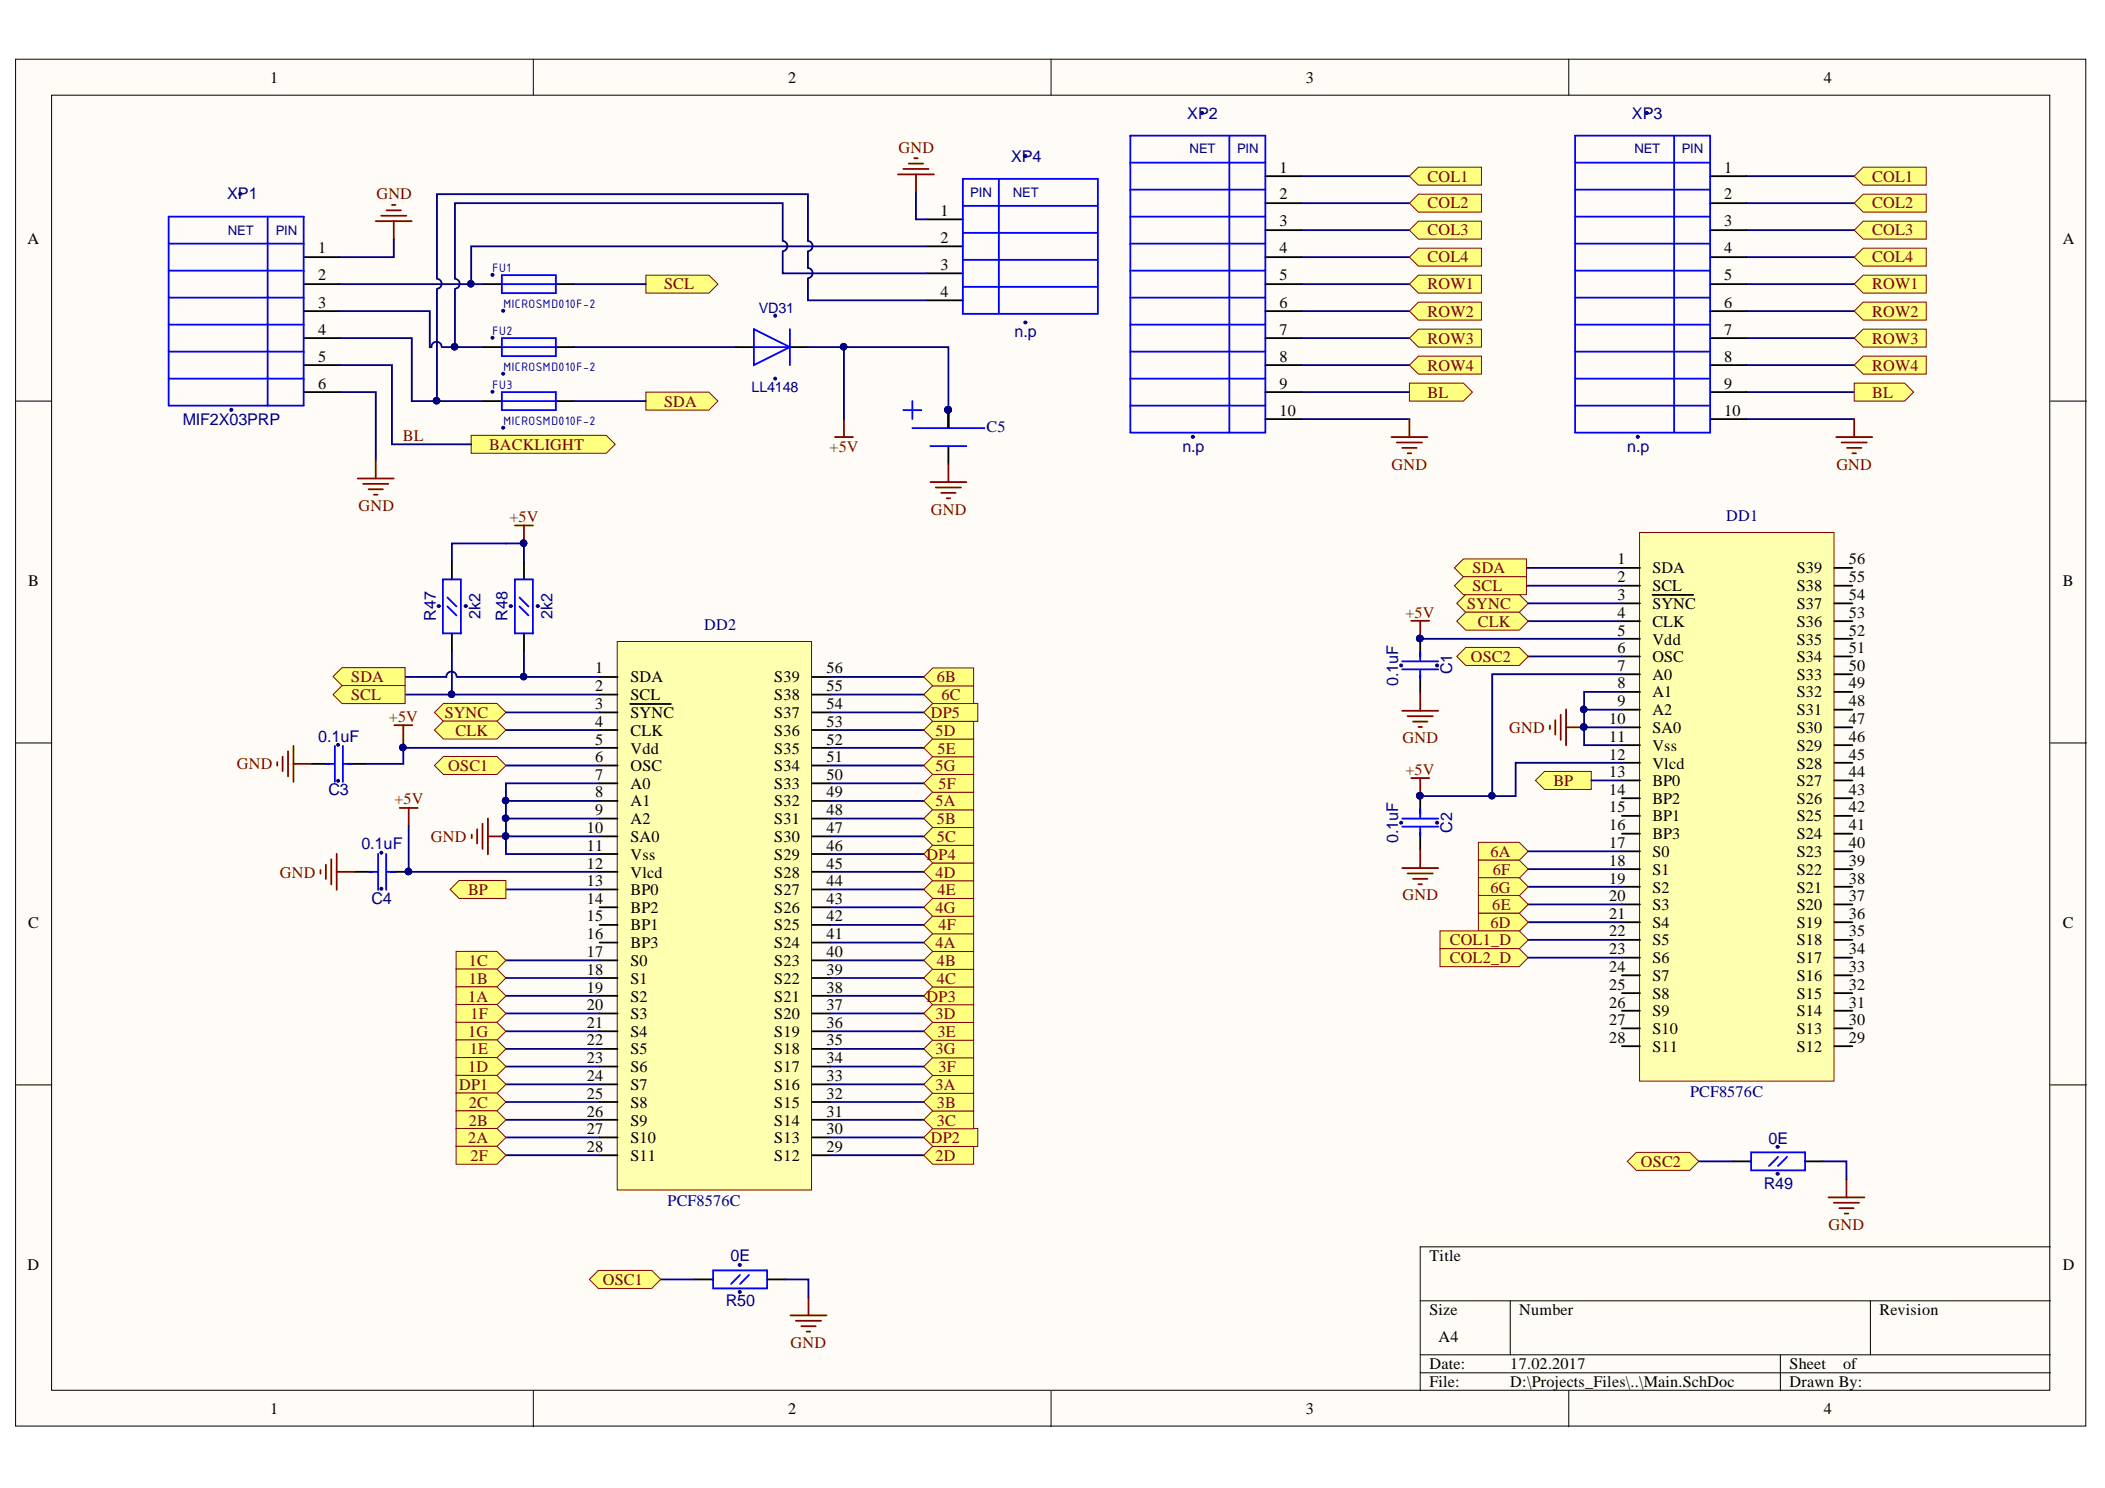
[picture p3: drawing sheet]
<svg xmlns="http://www.w3.org/2000/svg" width="297mm" height="210mm" viewBox="0 0 297 210" stroke-linecap="round" stroke-linejoin="round" font-family="sans-serif">
<defs><g id="words">
<g font-size="2.3">
<text x="38.1" y="11.7">1</text>
<text x="111.2" y="11.7">2</text>
<text x="184.3" y="11.7">3</text>
<text x="257.4" y="11.7">4</text>
<text x="180.6" y="28.1">2</text>
<text x="180.6" y="24.3">1</text>
<text x="243.3" y="28.1">2</text>
<text x="243.3" y="24.3">1</text>
<text x="3.9" y="34.5">A</text>
<text x="44.9" y="35.7">1</text>
<text x="132.7" y="34.2">2</text>
<text x="132.7" y="30.4">1</text>
<text x="180.6" y="35.7">4</text>
<text x="180.6" y="31.9">3</text>
<text x="243.3" y="35.7">4</text>
<text x="243.3" y="31.9">3</text>
<text x="291.1" y="34.5">A</text>
<text x="44.9" y="39.5">2</text>
<text x="132.7" y="41.8">4</text>
<text x="132.7" y="38">3</text>
<text x="180.6" y="39.5">5</text>
<text x="243.3" y="39.5">5</text>
<text x="44.9" y="47.2">4</text>
<text x="44.9" y="43.4">3</text>
<text x="180.6" y="43.4">6</text>
<text x="180.6" y="47.2">7</text>
<text x="243.3" y="43.4">6</text>
<text x="243.3" y="47.2">7</text>
<text x="44.9" y="51">5</text>
<text x="180.6" y="51">8</text>
<text x="243.3" y="51">8</text>
<text x="44.9" y="54.8">6</text>
<text x="180.6" y="58.6">10</text>
<text x="180.6" y="54.8">9</text>
<text x="243.3" y="58.6">10</text>
<text x="243.3" y="54.8">9</text>
<text x="4" y="82.7">B</text>
<text x="228.3" y="79.6">1</text>
<text x="228.3" y="82.1">2</text>
<text x="233.2" y="80.9">SDA</text>
<text x="233.2" y="83.4">SCL</text>
<text x="253.5" y="83.4">S38</text>
<text x="253.5" y="80.9">S39</text>
<text x="260.9" y="82.1">55</text>
<text x="260.9" y="79.6">56</text>
<text x="291.1" y="82.7">B</text>
<text x="228.3" y="84.6">3</text>
<text x="228.3" y="87.1">4</text>
<text x="228.3" y="89.7">5</text>
<text x="233.2" y="85.9">SYNC</text>
<text x="233.2" y="88.4">CLK</text>
<text x="253.5" y="88.4">S36</text>
<text x="253.5" y="85.9">S37</text>
<text x="260.9" y="89.7">52</text>
<text x="260.9" y="87.1">53</text>
<text x="260.9" y="84.6">54</text>
<text x="84" y="95">1</text>
<text x="116.6" y="95">56</text>
<text x="228.3" y="92.1">6</text>
<text x="228.3" y="94.6">7</text>
<text x="233.2" y="90.9">Vdd</text>
<text x="233.2" y="93.4">OSC</text>
<text x="233.2" y="95.9">A0</text>
<text x="253.5" y="95.9">S33</text>
<text x="253.5" y="93.4">S34</text>
<text x="253.5" y="90.9">S35</text>
<text x="260.9" y="94.6">50</text>
<text x="260.9" y="92.1">51</text>
<text x="84" y="97.5">2</text>
<text x="84" y="100">3</text>
<text x="89" y="96.2">SDA</text>
<text x="89" y="98.8">SCL</text>
<text x="89" y="101.2">SYNC</text>
<text x="109.3" y="101.2">S37</text>
<text x="109.3" y="98.8">S38</text>
<text x="109.3" y="96.2">S39</text>
<text x="116.6" y="100">54</text>
<text x="116.6" y="97.5">55</text>
<text x="228.3" y="97.1">8</text>
<text x="228.3" y="99.6">9</text>
<text x="233.2" y="98.4">A1</text>
<text x="233.2" y="100.9">A2</text>
<text x="253.5" y="100.9">S31</text>
<text x="253.5" y="98.4">S32</text>
<text x="260.9" y="99.6">48</text>
<text x="260.9" y="97.1">49</text>
<text x="84" y="102.5">4</text>
<text x="84" y="105">5</text>
<text x="84" y="107.5">6</text>
<text x="89" y="103.8">CLK</text>
<text x="89" y="106.3">Vdd</text>
<text x="109.3" y="106.3">S35</text>
<text x="109.3" y="103.8">S36</text>
<text x="116.6" y="107.5">51</text>
<text x="116.6" y="105">52</text>
<text x="116.6" y="102.5">53</text>
<text x="227.1" y="102.1">10</text>
<text x="227.1" y="104.6">11</text>
<text x="227.1" y="107.1">12</text>
<text x="233.2" y="103.3">SA0</text>
<text x="233.2" y="105.9">Vss</text>
<text x="253.5" y="105.9">S29</text>
<text x="253.5" y="103.3">S30</text>
<text x="260.9" y="107.1">45</text>
<text x="260.9" y="104.6">46</text>
<text x="260.9" y="102.1">47</text>
<text x="84" y="110">7</text>
<text x="84" y="112.5">8</text>
<text x="89" y="108.7">OSC</text>
<text x="89" y="111.3">A0</text>
<text x="89" y="113.7">A1</text>
<text x="109.3" y="113.7">S32</text>
<text x="109.3" y="111.3">S33</text>
<text x="109.3" y="108.7">S34</text>
<text x="116.6" y="112.5">49</text>
<text x="116.6" y="110">50</text>
<text x="227.1" y="109.6">13</text>
<text x="227.1" y="112.1">14</text>
<text x="233.2" y="108.4">Vlcd</text>
<text x="233.2" y="110.9">BP0</text>
<text x="233.2" y="113.4">BP2</text>
<text x="253.5" y="113.4">S26</text>
<text x="253.5" y="110.9">S27</text>
<text x="253.5" y="108.4">S28</text>
<text x="260.9" y="112.1">43</text>
<text x="260.9" y="109.6">44</text>
<text x="82.8" y="117.5">10</text>
<text x="82.8" y="120">11</text>
<text x="84" y="115">9</text>
<text x="89" y="116.3">A2</text>
<text x="89" y="118.7">SA0</text>
<text x="109.3" y="118.7">S30</text>
<text x="109.3" y="116.3">S31</text>
<text x="116.6" y="120">46</text>
<text x="116.6" y="117.5">47</text>
<text x="116.6" y="115">48</text>
<text x="227.1" y="114.6">15</text>
<text x="227.1" y="117.1">16</text>
<text x="227.1" y="119.6">17</text>
<text x="233.2" y="115.8">BP1</text>
<text x="233.2" y="118.4">BP3</text>
<text x="253.5" y="118.4">S24</text>
<text x="253.5" y="115.8">S25</text>
<text x="260.9" y="119.6">40</text>
<text x="260.9" y="117.1">41</text>
<text x="260.9" y="114.6">42</text>
<text x="82.8" y="122.5">12</text>
<text x="82.8" y="125">13</text>
<text x="89" y="121.3">Vss</text>
<text x="89" y="123.8">Vlcd</text>
<text x="109.3" y="123.8">S28</text>
<text x="109.3" y="121.3">S29</text>
<text x="116.6" y="125">44</text>
<text x="116.6" y="122.5">45</text>
<text x="227.1" y="122.1">18</text>
<text x="227.1" y="124.6">19</text>
<text x="233.2" y="120.8">S0</text>
<text x="233.2" y="123.4">S1</text>
<text x="233.2" y="125.9">S2</text>
<text x="253.5" y="125.9">S21</text>
<text x="253.5" y="123.4">S22</text>
<text x="253.5" y="120.8">S23</text>
<text x="260.9" y="124.6">38</text>
<text x="260.9" y="122.1">39</text>
<text x="4" y="131">C</text>
<text x="82.8" y="127.5">14</text>
<text x="82.8" y="130">15</text>
<text x="89" y="126.2">BP0</text>
<text x="89" y="128.8">BP2</text>
<text x="89" y="131.2">BP1</text>
<text x="109.3" y="131.2">S25</text>
<text x="109.3" y="128.8">S26</text>
<text x="109.3" y="126.2">S27</text>
<text x="116.6" y="130">42</text>
<text x="116.6" y="127.5">43</text>
<text x="227.1" y="127.1">20</text>
<text x="227.1" y="129.6">21</text>
<text x="233.2" y="128.4">S3</text>
<text x="233.2" y="130.9">S4</text>
<text x="253.5" y="130.9">S19</text>
<text x="253.5" y="128.4">S20</text>
<text x="260.9" y="129.6">36</text>
<text x="260.9" y="127.1">37</text>
<text x="291.1" y="131">C</text>
<text x="82.8" y="132.5">16</text>
<text x="82.8" y="134.9">17</text>
<text x="82.8" y="137.5">18</text>
<text x="89" y="133.8">BP3</text>
<text x="89" y="136.2">S0</text>
<text x="109.3" y="136.2">S23</text>
<text x="109.3" y="133.8">S24</text>
<text x="116.6" y="137.5">39</text>
<text x="116.6" y="134.9">40</text>
<text x="116.6" y="132.5">41</text>
<text x="227.1" y="132.1">22</text>
<text x="227.1" y="134.6">23</text>
<text x="227.1" y="137.1">24</text>
<text x="233.2" y="133.3">S5</text>
<text x="233.2" y="135.9">S6</text>
<text x="253.5" y="135.9">S17</text>
<text x="253.5" y="133.3">S18</text>
<text x="260.9" y="137.1">33</text>
<text x="260.9" y="134.6">34</text>
<text x="260.9" y="132.1">35</text>
<text x="82.8" y="140">19</text>
<text x="82.8" y="142.5">20</text>
<text x="89" y="138.7">S1</text>
<text x="89" y="141.3">S2</text>
<text x="89" y="143.7">S3</text>
<text x="109.3" y="143.7">S20</text>
<text x="109.3" y="141.3">S21</text>
<text x="109.3" y="138.7">S22</text>
<text x="116.6" y="142.5">37</text>
<text x="116.6" y="140">38</text>
<text x="227.1" y="139.6">25</text>
<text x="227.1" y="142.1">26</text>
<text x="233.2" y="138.3">S7</text>
<text x="233.2" y="140.9">S8</text>
<text x="233.2" y="143.4">S9</text>
<text x="253.5" y="143.4">S14</text>
<text x="253.5" y="140.9">S15</text>
<text x="253.5" y="138.3">S16</text>
<text x="260.9" y="142.1">31</text>
<text x="260.9" y="139.6">32</text>
<text x="82.8" y="145">21</text>
<text x="82.8" y="147.4">22</text>
<text x="82.8" y="150">23</text>
<text x="89" y="146.3">S4</text>
<text x="89" y="148.7">S5</text>
<text x="109.3" y="148.7">S18</text>
<text x="109.3" y="146.3">S19</text>
<text x="116.6" y="150">34</text>
<text x="116.6" y="147.4">35</text>
<text x="116.6" y="145">36</text>
<text x="227.1" y="144.6">27</text>
<text x="227.1" y="147.1">28</text>
<text x="233.2" y="145.8">S10</text>
<text x="233.2" y="148.4">S11</text>
<text x="253.5" y="148.4">S12</text>
<text x="253.5" y="145.8">S13</text>
<text x="260.9" y="147.1">29</text>
<text x="260.9" y="144.6">30</text>
<text x="82.8" y="152.4">24</text>
<text x="82.8" y="155">25</text>
<text x="89" y="151.2">S6</text>
<text x="89" y="153.7">S7</text>
<text x="109.3" y="153.7">S16</text>
<text x="109.3" y="151.2">S17</text>
<text x="116.6" y="155">32</text>
<text x="116.6" y="152.4">33</text>
<text x="82.8" y="157.5">26</text>
<text x="82.8" y="160">27</text>
<text x="89" y="156.2">S8</text>
<text x="89" y="158.8">S9</text>
<text x="89" y="161.2">S10</text>
<text x="109.3" y="161.2">S13</text>
<text x="109.3" y="158.8">S14</text>
<text x="109.3" y="156.2">S15</text>
<text x="116.6" y="160">30</text>
<text x="116.6" y="157.5">31</text>
<text x="82.8" y="162.5">28</text>
<text x="89" y="163.8">S11</text>
<text x="109.3" y="163.8">S12</text>
<text x="116.6" y="162.5">29</text>
<text x="3.9" y="179.2">D</text>
<text x="201.7" y="177.9">Title</text>
<text x="291.1" y="179.2">D</text>
<text x="201.7" y="185.6">Size</text>
<text x="214.4" y="185.6">Number</text>
<text x="265.2" y="185.6">Revision</text>
<text x="203" y="189.4">A4</text>
<text x="201.7" y="193.2">Date:</text>
<text x="201.7" y="195.7">File:</text>
<text x="213.1" y="193.2">17.02.2017</text>
<text x="213.1" y="195.7">D:\Projects_Files\..\Main.SchDoc</text>
<text x="252.5" y="193.2">Sheet</text>
<text x="252.5" y="195.7">Drawn By:</text>
<text x="260.1" y="193.2">of</text>
<text x="38.1" y="199.5">1</text>
<text x="111.2" y="199.5">2</text>
<text x="184.3" y="199.5">3</text>
<text x="257.4" y="199.5">4</text>
</g>
<g font-size="2.3" fill="#000080">
<text x="167.5" y="16.7">XP2</text>
<text x="230.3" y="16.7">XP3</text>
<text x="142.7" y="22.8">XP4</text>
<text x="32.1" y="28.1">XP1</text>
<text x="143.2" y="47.6">n.p</text>
<text x="25.8" y="59.9">MIF2X03PRP</text>
<text x="139.2" y="60.9">C5</text>
<text x="166.9" y="63.7">n.p</text>
<text x="229.6" y="63.7">n.p</text>
<text x="243.6" y="73.4">DD1</text>
<text x="61.5" y="87.5" transform="rotate(-90 61.5 87.5)">R47</text>
<text x="67.8" y="87.3" transform="rotate(-90 67.8 87.3)">2k2</text>
<text x="71.6" y="87.5" transform="rotate(-90 71.6 87.5)">R48</text>
<text x="78" y="87.3" transform="rotate(-90 78 87.3)">2k2</text>
<text x="99.4" y="88.8">DD2</text>
<text x="204.9" y="95.1" transform="rotate(-90 204.9 95.1)">C1</text>
<text x="197.3" y="96.8" transform="rotate(-90 197.3 96.8)">0.1uF</text>
<text x="44.9" y="104.6">0.1uF</text>
<text x="46.3" y="112.2">C3</text>
<text x="51" y="119.8">0.1uF</text>
<text x="197.3" y="119" transform="rotate(-90 197.3 119)">0.1uF</text>
<text x="204.9" y="117.5" transform="rotate(-90 204.9 117.5)">C2</text>
<text x="52.4" y="127.5">C4</text>
<text x="238.5" y="154.7">PCF8576C</text>
<text x="249.6" y="161.4">0E</text>
<text x="248.9" y="167.7">R49</text>
<text x="94.2" y="170.1">PCF8576C</text>
<text x="103.1" y="177.9">0E</text>
<text x="102.4" y="184.3">R50</text>
</g>
<g font-size="2.3" fill="#800000">
<text x="126.8" y="21.6">GND</text>
<text x="53.1" y="28.1">GND</text>
<text x="201.4" y="25.6">COL1</text>
<text x="201.4" y="29.4">COL2</text>
<text x="264.2" y="25.6">COL1</text>
<text x="264.2" y="29.4">COL2</text>
<text x="201.4" y="33.2">COL3</text>
<text x="264.2" y="33.2">COL3</text>
<text x="93.7" y="40.8">SCL</text>
<text x="201.4" y="37">COL4</text>
<text x="201.4" y="40.8">ROW1</text>
<text x="264.2" y="37">COL4</text>
<text x="264.2" y="40.8">ROW1</text>
<text x="201.4" y="44.7">ROW2</text>
<text x="264.2" y="44.7">ROW2</text>
<text x="201.4" y="48.5">ROW3</text>
<text x="201.4" y="52.3">ROW4</text>
<text x="264.2" y="48.5">ROW3</text>
<text x="264.2" y="52.3">ROW4</text>
<text x="93.7" y="57.4">SDA</text>
<text x="201.4" y="56.1">BL</text>
<text x="264.2" y="56.1">BL</text>
<text x="56.8" y="62.2">BL</text>
<text x="69" y="63.5">BACKLIGHT</text>
<text x="117" y="63.7">+5V</text>
<text x="196.4" y="66.2">GND</text>
<text x="259.1" y="66.2">GND</text>
<text x="50.6" y="72.1">GND</text>
<text x="71.9" y="73.6">+5V</text>
<text x="131.3" y="72.6">GND</text>
<text x="207.8" y="80.9">SDA</text>
<text x="207.8" y="83.4">SCL</text>
<text x="198.3" y="87.1">+5V</text>
<text x="207" y="85.9">SYNC</text>
<text x="208.6" y="88.4">CLK</text>
<text x="207.5" y="93.4">OSC2</text>
<text x="49.6" y="96.2">SDA</text>
<text x="49.6" y="98.8">SCL</text>
<text x="54.9" y="101.8">+5V</text>
<text x="62.8" y="101.2">SYNC</text>
<text x="131.3" y="101.2">DP5</text>
<text x="132.2" y="96.2">6B</text>
<text x="132.9" y="98.8">6C</text>
<text x="64.3" y="103.8">CLK</text>
<text x="132" y="103.8">5D</text>
<text x="132.3" y="106.3">5E</text>
<text x="197.9" y="104.9">GND</text>
<text x="213" y="103.3">GND</text>
<text x="33.4" y="108.5">GND</text>
<text x="55.6" y="113.5">+5V</text>
<text x="63.3" y="108.7">OSC1</text>
<text x="132" y="113.7">5A</text>
<text x="132" y="108.7">5G</text>
<text x="132.4" y="111.3">5F</text>
<text x="198.3" y="109.3">+5V</text>
<text x="219.2" y="110.9">BP</text>
<text x="60.8" y="118.7">GND</text>
<text x="132.2" y="118.7">5C</text>
<text x="132.2" y="116.3">5B</text>
<text x="39.5" y="123.8">GND</text>
<text x="130.7" y="121.3">DP4</text>
<text x="132" y="123.8">4D</text>
<text x="210.3" y="120.8">6A</text>
<text x="210.3" y="125.9">6G</text>
<text x="210.7" y="123.4">6F</text>
<text x="66.1" y="126.2">BP</text>
<text x="132" y="128.8">4G</text>
<text x="132.3" y="126.2">4E</text>
<text x="132.4" y="131.2">4F</text>
<text x="197.9" y="127">GND</text>
<text x="210.3" y="130.9">6D</text>
<text x="210.6" y="128.4">6E</text>
<text x="66.1" y="136.2">1C</text>
<text x="132" y="133.8">4A</text>
<text x="132.2" y="136.2">4B</text>
<text x="204.6" y="133.3">COL1_D</text>
<text x="204.6" y="135.9">COL2_D</text>
<text x="66.1" y="141.3">1A</text>
<text x="66.1" y="138.7">1B</text>
<text x="66.4" y="143.7">1F</text>
<text x="130.7" y="141.3">DP3</text>
<text x="132" y="143.7">3D</text>
<text x="132.2" y="138.7">4C</text>
<text x="66.1" y="146.3">1G</text>
<text x="66.3" y="148.7">1E</text>
<text x="132" y="148.7">3G</text>
<text x="132.3" y="146.3">3E</text>
<text x="64.8" y="153.7">DP1</text>
<text x="66.1" y="151.2">1D</text>
<text x="132" y="153.7">3A</text>
<text x="132.4" y="151.2">3F</text>
<text x="66.1" y="161.2">2A</text>
<text x="66.1" y="156.2">2C</text>
<text x="66.1" y="158.8">2B</text>
<text x="131.3" y="161.2">DP2</text>
<text x="132.2" y="158.8">3C</text>
<text x="132.2" y="156.2">3B</text>
<text x="66.4" y="163.8">2F</text>
<text x="132" y="163.8">2D</text>
<text x="231.6" y="164.6">OSC2</text>
<text x="258" y="173.5">GND</text>
<text x="85.1" y="181.2">OSC1</text>
<text x="111.6" y="190.1">GND</text>
</g>
<g font-size="2" fill="#000080">
<text x="107.1" y="44.1">VD31</text>
<text x="106.1" y="55.3">LL4148</text>
</g>
<g font-size="1.9" fill="#000080">
<text x="167.9" y="21.6">NET</text>
<text x="174.6" y="21.6">PIN</text>
<text x="230.6" y="21.6">NET</text>
<text x="237.3" y="21.6">PIN</text>
<text x="136.9" y="27.8">PIN</text>
<text x="142.9" y="27.8">NET</text>
<text x="32.1" y="33.1">NET</text>
<text x="38.9" y="33.1">PIN</text>
<text x="69.5" y="38.4">FU1</text>
<text x="69.5" y="47.2">FU2</text>
<text x="71" y="43.4">MICROSMD010F-2</text>
<text x="71" y="52.3">MICROSMD010F-2</text>
<text x="69.5" y="54.8">FU3</text>
<text x="71" y="59.9">MICROSMD010F-2</text>
</g>
</g></defs>
<g fill="#fffcf8" stroke="#000" stroke-width=".14">
<path d="M2.2 8.4h292.1v192.8h-292.1z"/>
<path d="M7.3 13.4h281.9v182.7h-281.9z"/>
</g>
<g fill="none" stroke="#000" stroke-width=".14">
<path d="M75.3 8.4v5M148.3 8.4v5M221.4 8.4v5M2.2 56.6h5.1M289.3 56.6h5.1M2.2 104.8h5.1M289.3 104.8h5.1M2.2 153h5.1M289.3 153h5.1M289.3 175.9h-88.9v20.3M75.3 196.2v5.1M148.3 196.2v5.1"/>
<path d="M200.4 183.5h88.9M200.4 191.1h88.9M200.4 193.7h88.9M213.1 183.5v7.6M221.4 196.2v5.1M251.2 191.1v5.1M263.9 183.5v7.6"/>
</g>
<path d="M53 31.2h5.1M53.8 30.4h3.5M54.5 29.7h2.1M55.3 28.9h.5M55.6 31.2v2.5" fill="none" stroke="#800000" stroke-width=".25"/>
<path d="M55.6 33.7v2.6h-7.7M47.9 40.1h20.4M47.9 47.7h10.2v8.9h10.2" fill="none" stroke="#000080" stroke-width=".25"/>
<path d="M68.3 40.1h2.5M68.3 56.6h2.5M78.4 40.1h2.6M78.4 56.6h2.6" fill="none" stroke="#000" stroke-width=".25"/>
<path d="M70.8 38.8h7.6v2.6h-7.6zM70.8 55.3h7.6v2.5h-7.6zM70.8 40.1h7.6M70.8 56.6h7.6" fill="none" stroke="#00f" stroke-width=".25"/>
<g fill="#000080" stroke="#000080" stroke-width=".14">
<circle cx="69.5" cy="38.8" r=".21"/>
<circle cx="71" cy="43.8" r=".21"/>
<circle cx="66.4" cy="40" r=".46"/>
<circle cx="69.5" cy="55.3" r=".2"/>
<circle cx="71" cy="60.3" r=".21"/>
<circle cx="61.6" cy="56.5" r=".46"/>
</g>
<path d="M91.1 38.8h8.9l1.3 1.3-1.3 1.3h-8.9z" fill-rule="evenodd" fill="#ffff80" stroke="#800000" stroke-width=".14"/>
<path d="M81 40.1h10.1" fill="none" stroke="#000080" stroke-width=".25"/>
<path d="M119.1 59.1v2.6M117.8 61.7h2.6" fill="none" stroke="#800000" stroke-width=".25"/>
<path d="M91.1 55.3h8.9l1.3 1.3-1.3 1.2h-8.9z" fill-rule="evenodd" fill="#ffff80" stroke="#800000" stroke-width=".14"/>
<path d="M81 56.6h10.1" fill="none" stroke="#000080" stroke-width=".25"/>
<path d="M87.1 90.5h27.4v77.4h-27.4z" fill="#ffffb0" stroke="#800000" stroke-width=".14"/>
<g fill="none" stroke="#000" stroke-width=".25">
<path d="M63.8 79.2v2.5M73.9 79.2v2.5M63.8 89.4v2.5M73.9 89.4v2.5M84.6 95.5h2.5M84.6 98h2.5M88.9 99.3h1.1M90.1 99.3h3.1M93.3 99.3h1.4M114.6 95.5h2.5M114.6 98h2.5M84.6 100.5h2.5"/>
<path d="M84.6 103h2.5M84.6 105.5h2.5M84.6 108h2.5M84.6 110.5h2.5M84.6 113h2.5M84.6 115.5h2.5M84.6 118h2.5M114.6 100.5h2.5M114.6 103h2.5M114.6 105.5h2.5M114.6 108h2.5M114.6 110.5h2.5"/>
<path d="M114.6 113h2.5M114.6 115.5h2.5M114.6 118h2.5M84.6 120.5h2.5M84.6 123h2.5M84.6 125.5h2.5M84.6 128h2.5M84.6 130.5h2.5M84.6 133h2.5M84.6 135.5h2.5M84.6 138h2.5M114.6 120.5h2.5"/>
<path d="M114.6 123h2.5M114.6 125.5h2.5M114.6 128h2.5M114.6 130.5h2.5M114.6 133h2.5M114.6 135.5h2.5M114.6 138h2.5M84.6 140.5h2.5M84.6 143h2.5M84.6 145.5h2.5M84.6 148h2.5M84.6 150.5h2.5"/>
<path d="M84.6 153h2.5M84.6 155.5h2.5M84.6 158h2.5M114.6 140.5h2.5M114.6 143h2.5M114.6 145.5h2.5M114.6 148h2.5M114.6 150.5h2.5M114.6 153h2.5M114.6 155.5h2.5M114.6 158h2.5M84.6 160.5h2.5"/>
<path d="M84.6 163h2.5M114.6 160.5h2.5M114.6 163h2.5"/>
</g>
<g fill="#000080" stroke="#000080" stroke-width=".14">
<circle cx="75.9" cy="85.5" r=".21"/>
<circle cx="72.1" cy="85.5" r=".21"/>
<circle cx="65.7" cy="85.5" r=".21"/>
<circle cx="61.9" cy="85.5" r=".21"/>
<circle cx="73.9" cy="95.4" r=".46"/>
<circle cx="63.7" cy="97.9" r=".46"/>
<circle cx="73.9" cy="76.6" r=".46"/>
</g>
<path d="M62.5 81.7h2.5v7.7h-2.5zM63.1 85.5l1.3 1.3M63.1 84.3l1.3 1.2M72.7 81.7h2.5v7.7h-2.5zM73.3 85.5l1.3 1.3M73.3 84.3l1.3 1.2" fill="none" stroke="#00f" stroke-width=".25"/>
<path d="M63.8 79.2v-2.5h10.1v2.5M63.8 91.9v6.1h20.8M73.9 91.9v3.6h10.7" fill="none" stroke="#000080" stroke-width=".25"/>
<path d="M72.7 74.1h2.5M73.9 74.1v2.6" fill="none" stroke="#800000" stroke-width=".25"/>
<path d="M231.4 75.1h27.4v77.4h-27.4z" fill="#ffffb0" stroke="#800000" stroke-width=".14"/>
<g fill="none" stroke="#000" stroke-width=".25">
<path d="M228.9 80.1h2.5M228.9 82.6h2.5M228.9 85.1h2.5M228.9 87.6h2.5M228.9 90.1h2.5M228.9 92.6h2.5M228.9 95.1h2.5M228.9 97.6h2.5M233.2 83.9h1.1M234.4 83.9h3.1M237.6 83.9h1.3M258.9 80.1h2.5"/>
<path d="M258.9 82.6h2.5M258.9 85.1h2.5M258.9 87.6h2.5M258.9 90.1h2.5M258.9 92.6h2.5M258.9 95.1h2.5M258.9 97.6h2.5M228.9 100.1h2.5M228.9 102.6h2.5M228.9 105.1h2.5M228.9 107.6h2.5M228.9 110.1h2.5"/>
<path d="M228.9 112.6h2.5M228.9 115.1h2.5M228.9 117.6h2.5M258.9 100.1h2.5M258.9 102.6h2.5M258.9 105.1h2.5M258.9 107.6h2.5M258.9 110.1h2.5M258.9 112.6h2.5M258.9 115.1h2.5M258.9 117.6h2.5M228.9 120.1h2.5"/>
<path d="M228.9 122.6h2.5M228.9 125.1h2.5M228.9 127.6h2.5M228.9 130.1h2.5M228.9 132.6h2.5M228.9 135.1h2.5M228.9 137.6h2.5M258.9 120.1h2.5M258.9 122.6h2.5M258.9 125.1h2.5M258.9 127.6h2.5M258.9 130.1h2.5"/>
<path d="M258.9 132.6h2.5M258.9 135.1h2.5M258.9 137.6h2.5M228.9 140.1h2.5M228.9 142.6h2.5M228.9 145.1h2.5M228.9 147.6h2.5M258.9 140.1h2.5M258.9 142.6h2.5M258.9 145.1h2.5M258.9 147.6h2.5"/>
</g>
<path d="M57.2 95.4l5.8 .1M57.2 98h6.6M64.4 95.5a.72 .72 0 0 0-.7-.8 .72 .72 0 0 0-.7 .8M64.5 95.5h9.4" fill="none" stroke="#000080" stroke-width=".25"/>
<g fill="#000080" stroke="#000080" stroke-width=".14">
<circle cx="73.9" cy="95.4" r=".46"/>
<circle cx="63.7" cy="97.9" r=".46"/>
</g>
<g fill="#ffff80" stroke="#800000" stroke-width=".14">
<path d="M47 95.4l1.3-1.2h8.9v2.5h-8.9z" fill-rule="evenodd"/>
<path d="M47 98l1.3-1.3h8.9v2.6h-8.9z" fill-rule="evenodd"/>
<path d="M61.3 100.5l1.3-1.3h7.5l1.3 1.3-1.3 1.3h-7.5z" fill-rule="evenodd"/>
</g>
<path d="M71.4 100.5h13.2M71.4 103h13.2" fill="none" stroke="#000080" stroke-width=".25"/>
<g fill="#ffff80" stroke="#800000" stroke-width=".14">
<path d="M61.3 103l1.3-1.3h7.5l1.3 1.3-1.3 1.3h-7.5z" fill-rule="evenodd"/>
<path d="M205.6 85.1l1.2-1.3h7.6l1.3 1.3-1.3 1.3h-7.6z" fill-rule="evenodd"/>
</g>
<path d="M215.7 85.1h13.2M215.7 87.6h13.2" fill="none" stroke="#000080" stroke-width=".25"/>
<path d="M205.6 87.6l1.2-1.2h7.6l1.3 1.2-1.3 1.3h-7.6z" fill-rule="evenodd" fill="#ffff80" stroke="#800000" stroke-width=".14"/>
<path d="M98.1 180.5h2.5M108.2 180.5h2.6" fill="none" stroke="#000" stroke-width=".25"/>
<g fill="#000080" stroke="#000080" stroke-width=".14">
<circle cx="104.4" cy="178.4" r=".21"/>
<circle cx="104.4" cy="182.2" r=".21"/>
<circle cx="56.9" cy="105.4" r=".46"/>
</g>
<path d="M100.6 179.2h7.6v2.5h-7.6zM104.4 179.8l-1.2 1.3M105.7 179.8l-1.3 1.3" fill="none" stroke="#00f" stroke-width=".25"/>
<path d="M55.6 102.3h2.6M56.9 102.3v2.5" fill="none" stroke="#800000" stroke-width=".25"/>
<path d="M56.9 104.8v.7h27.7M71.4 108h13.2" fill="none" stroke="#000080" stroke-width=".25"/>
<path d="M61.3 108l1.3-1.3h7.5l1.3 1.3-1.3 1.3h-7.5z" fill-rule="evenodd" fill="#ffff80" stroke="#800000" stroke-width=".14"/>
<path d="M93.2 180.5h4.9" fill="none" stroke="#000080" stroke-width=".25"/>
<path d="M83.2 180.5l1.2-1.3h7.6l1.2 1.3-1.2 1.2h-7.6z" fill-rule="evenodd" fill="#ffff80" stroke="#800000" stroke-width=".14"/>
<g fill="none" stroke="#800000" stroke-width=".25">
<path d="M199.1 87.6h2.6M200.4 87.6v2.5M200.4 97.7v2.6M39.1 107.5v.5M39.9 106.7v2.1M40.6 106v3.5M41.4 105.2v5.1M41.4 107.8h2.5M56.4 114h2.5M57.7 114v2.5M197.9 100.3h5M198.6 101h3.6"/>
<path d="M199.4 101.8h2M200.2 102.6h.5M45.2 122.7v.5M46 122v2M46.7 121.2v3.6M47.5 120.4v5.1M47.5 123h2.5M111.5 185.6h5.1M112.3 186.3h3.6M113.1 187.1h2M113.8 187.8h.5M114.1 183v2.6"/>
</g>
<path d="M200.4 90.1h28.5M215.7 92.6h13.2M56.9 105.5v2.3h-5.3M57.7 116.5v6.5h26.9M71.4 113v2.5h13.2M71.4 115.5v2.5h13.2M71.4 118v2.5h13.2M84.6 110.5h-13.2v2.5h13.2M110.8 180.5h3.3v2.5" fill="none" stroke="#000080" stroke-width=".25"/>
<g fill="#000080" stroke="#000080" stroke-width=".14">
<circle cx="71.3" cy="112.9" r=".46"/>
<circle cx="71.3" cy="115.4" r=".46"/>
<circle cx="71.3" cy="117.9" r=".46"/>
<circle cx="57.6" cy="122.9" r=".46"/>
<circle cx="53.8" cy="120.3" r=".2"/>
<circle cx="53.8" cy="125.4" r=".2"/>
<circle cx="47.7" cy="105.1" r=".2"/>
<circle cx="47.7" cy="110.1" r=".2"/>
<circle cx="56.9" cy="105.4" r=".46"/>
<circle cx="200.4" cy="90.1" r=".46"/>
<circle cx="197.7" cy="93.9" r=".2"/>
<circle cx="202.8" cy="93.9" r=".21"/>
</g>
<path d="M200.4 90.1v2.6M200.4 95.2v2.5M43.9 107.8h2.6M49 107.8h2.6M50 123h2.6M55.1 123h2.6" fill="none" stroke="#000" stroke-width=".25"/>
<path d="M197.9 94.4h5M197.9 93.3h5M200.4 92v1.2M200.4 94.5v1.2M46 107.8h1.2M47.3 105.2v5.1M48.4 105.2v5.1M48.5 107.8h1.2M52.1 123h1.2M53.4 120.4v5.1M54.5 120.4v5.1M54.6 123h1.2" fill="none" stroke="#00f" stroke-width=".25"/>
<path d="M205.6 92.6l1.2-1.3h7.6l1.3 1.3-1.3 1.3h-7.6z" fill-rule="evenodd" fill="#ffff80" stroke="#800000" stroke-width=".14"/>
<path d="M244.5 163.8h2.6M254.7 163.8h2.6" fill="none" stroke="#000" stroke-width=".25"/>
<g fill="#000080" stroke="#000080" stroke-width=".14">
<circle cx="250.8" cy="161.8" r=".21"/>
<circle cx="250.8" cy="165.6" r=".21"/>
</g>
<path d="M247.1 162.6h7.6v2.5h-7.6zM250.9 163.2l-1.3 1.3M252.2 163.2l-1.3 1.3" fill="none" stroke="#00f" stroke-width=".25"/>
<path d="M239.7 163.8h4.8" fill="none" stroke="#000080" stroke-width=".25"/>
<path d="M229.6 163.8l1.3-1.2h7.5l1.3 1.2-1.3 1.3h-7.5z" fill-rule="evenodd" fill="#ffff80" stroke="#800000" stroke-width=".14"/>
<g fill="none" stroke="#800000" stroke-width=".25">
<path d="M66.6 117.7v.5M67.3 117v2M68.1 116.2v3.6M68.9 115.4v5.1M68.9 118h2.5M199.1 109.8h2.6M200.4 109.8v2.5M200.4 119.9v2.6M218.7 102.3v.6M219.5 101.6v2M220.2 100.8v3.6M221 100.1v5"/>
<path d="M221 102.6h2.5M197.9 122.5h5M198.6 123.2h3.6M199.4 124h2M200.2 124.7h.5M258 168.9h5.1M258.8 169.7h3.5M259.5 170.4h2.1M260.3 171.2h.5M260.6 166.4v2.5"/>
</g>
<g fill="none" stroke="#000080" stroke-width=".25">
<path d="M117.1 98h13.2M117.1 95.5h13.2M228.9 97.6h-5.4v2.5h5.4M228.9 95.1h-18.3v17.2M117.1 118h13.2M117.1 115.5h13.2M117.1 113h13.2M117.1 110.5h13.2M117.1 108h13.2M117.1 105.5h13.2M117.1 103h13.2M117.1 100.5h13.2"/>
<path d="M223.5 100.1v2.5h5.4M223.5 102.6v2.5h5.4M228.9 107.6h-15v4.7h-13.5M71.4 125.5h13.2M71.4 135.5h13.2M71.4 138h13.2M117.1 125.5h13.2M117.1 135.5h13.2M117.1 138h13.2M117.1 133h13.2M117.1 130.5h13.2M117.1 128h13.2"/>
<path d="M117.1 123h13.2M117.1 120.5h13.2M71.4 140.5h13.2M71.4 143h13.2M71.4 145.5h13.2M71.4 148h13.2M71.4 150.5h13.2M71.4 153h13.2M71.4 155.5h13.2M71.4 158h13.2M117.1 140.5h13.2M117.1 143h13.2"/>
<path d="M117.1 145.5h13.2M117.1 150.5h13.2M117.1 153h13.2M117.1 155.5h13.2M117.1 158h13.2M71.4 160.5h13.2M71.4 163h13.2M117.1 160.5h13.2M117.1 163h13.2M257.3 163.8h3.3v2.6"/>
</g>
<g fill="#000080" stroke="#000080" stroke-width=".14">
<circle cx="71.3" cy="117.9" r=".46"/>
<circle cx="223.5" cy="100.1" r=".46"/>
<circle cx="223.5" cy="102.6" r=".46"/>
<circle cx="200.4" cy="112.2" r=".46"/>
<circle cx="197.7" cy="116.1" r=".2"/>
<circle cx="202.8" cy="116" r=".21"/>
<circle cx="210.5" cy="112.2" r=".46"/>
</g>
<path d="M200.4 112.3v2.5M200.4 117.4v2.5" fill="none" stroke="#000" stroke-width=".25"/>
<path d="M197.9 116.6h5M197.9 115.5h5M200.4 114.2v1.1M200.4 116.6v1.3" fill="none" stroke="#00f" stroke-width=".25"/>
<g fill="#ffff80" stroke="#800000" stroke-width=".14">
<path d="M63.5 125.5l1.3-1.3h6.6v2.5h-6.6z" fill-rule="evenodd"/>
<path d="M64.4 134.2h5.7l1.3 1.3-1.3 1.2h-5.7z" fill-rule="evenodd"/>
<path d="M64.4 136.7h5.7l1.3 1.3-1.3 1.2h-5.7z" fill-rule="evenodd"/>
<path d="M64.4 139.2h5.7l1.3 1.3-1.3 1.2h-5.7z" fill-rule="evenodd"/>
<path d="M64.4 141.7h5.7l1.3 1.3-1.3 1.2h-5.7z" fill-rule="evenodd"/>
<path d="M64.4 144.2h5.7l1.3 1.3-1.3 1.2h-5.7z" fill-rule="evenodd"/>
<path d="M64.4 146.7h5.7l1.3 1.3-1.3 1.2h-5.7z" fill-rule="evenodd"/>
<path d="M64.4 149.2h5.7l1.3 1.3-1.3 1.2h-5.7z" fill-rule="evenodd"/>
<path d="M64.4 151.7h5.7l1.3 1.3-1.3 1.2h-5.7z" fill-rule="evenodd"/>
<path d="M64.4 154.2h5.7l1.3 1.3-1.3 1.2h-5.7z" fill-rule="evenodd"/>
<path d="M64.4 156.7h5.7l1.3 1.3-1.3 1.2h-5.7z" fill-rule="evenodd"/>
<path d="M64.4 159.2h5.7l1.3 1.3-1.3 1.2h-5.7z" fill-rule="evenodd"/>
<path d="M64.4 161.7h5.7l1.3 1.3-1.3 1.2h-5.7z" fill-rule="evenodd"/>
<path d="M130.3 163l1.3-1.3h5.8v2.5h-5.8z" fill-rule="evenodd"/>
<path d="M130.3 160.5l1.3-1.3h6.4v2.5h-6.4z" fill-rule="evenodd"/>
<path d="M130.3 158l1.3-1.3h5.8v2.5h-5.8z" fill-rule="evenodd"/>
<path d="M130.3 155.5l1.3-1.3h5.8v2.5h-5.8z" fill-rule="evenodd"/>
<path d="M130.3 153l1.3-1.3h5.8v2.5h-5.8z" fill-rule="evenodd"/>
<path d="M130.3 150.5l1.3-1.3h5.8v2.5h-5.8z" fill-rule="evenodd"/>
<path d="M130.3 148l1.3-1.3h5.8v2.5h-5.8z" fill-rule="evenodd"/>
</g>
<path d="M117.1 148h13.2" fill="none" stroke="#000080" stroke-width=".25"/>
<g fill="#ffff80" stroke="#800000" stroke-width=".14">
<path d="M130.3 145.5l1.3-1.3h5.8v2.5h-5.8z" fill-rule="evenodd"/>
<path d="M130.3 143l1.3-1.3h5.8v2.5h-5.8z" fill-rule="evenodd"/>
<path d="M130.3 140.5l1.3-1.3h5.8v2.5h-5.8z" fill-rule="evenodd"/>
<path d="M130.3 138l1.3-1.3h5.8v2.5h-5.8z" fill-rule="evenodd"/>
<path d="M130.3 135.5l1.3-1.3h5.8v2.5h-5.8z" fill-rule="evenodd"/>
<path d="M130.3 133l1.3-1.3h5.8v2.5h-5.8z" fill-rule="evenodd"/>
<path d="M130.3 130.5l1.3-1.3h5.8v2.5h-5.8z" fill-rule="evenodd"/>
<path d="M130.3 128l1.3-1.3h5.8v2.6h-5.8z" fill-rule="evenodd"/>
<path d="M130.3 125.5l1.3-1.3h5.8v2.5h-5.8z" fill-rule="evenodd"/>
<path d="M130.3 123l1.3-1.3h5.8v2.6h-5.8z" fill-rule="evenodd"/>
<path d="M130.3 120.5l1.3-1.3h5.8v2.5h-5.8z" fill-rule="evenodd"/>
<path d="M130.3 118l1.3-1.3h5.8v2.6h-5.8z" fill-rule="evenodd"/>
<path d="M130.3 115.5l1.3-1.3h5.8v2.5h-5.8z" fill-rule="evenodd"/>
<path d="M130.3 113l1.3-1.3h5.8v2.6h-5.8z" fill-rule="evenodd"/>
<path d="M130.3 110.5l1.3-1.3h5.8v2.6h-5.8z" fill-rule="evenodd"/>
<path d="M130.3 108l1.3-1.3h5.8v2.6h-5.8z" fill-rule="evenodd"/>
<path d="M130.3 105.5l1.3-1.3h5.8v2.6h-5.8z" fill-rule="evenodd"/>
<path d="M130.3 103l1.3-1.3h5.8v2.6h-5.8z" fill-rule="evenodd"/>
<path d="M130.3 100.5l1.3-1.3h6.4v2.6h-6.4z" fill-rule="evenodd"/>
<path d="M216.7 110.1l1.2-1.3h6.6v2.6h-6.6z" fill-rule="evenodd"/>
</g>
<path d="M224.5 110.1h4.4" fill="none" stroke="#000080" stroke-width=".25"/>
<g fill="#ffff80" stroke="#800000" stroke-width=".14">
<path d="M130.3 98l1.3-1.3h5.8v2.6h-5.8z" fill-rule="evenodd"/>
<path d="M130.3 95.5l1.3-1.3h5.8v2.6h-5.8z" fill-rule="evenodd"/>
</g>
<path d="M215.7 120.1h13.2M215.7 122.6h13.2M215.7 125.1h13.2M215.7 127.6h13.2M215.7 130.1h13.2M215.7 132.6h13.2M215.7 135.1h13.2" fill="none" stroke="#000080" stroke-width=".25"/>
<g fill="#ffff80" stroke="#800000" stroke-width=".14">
<path d="M208.6 118.8h5.8l1.3 1.3-1.3 1.3h-5.8z" fill-rule="evenodd"/>
<path d="M208.6 121.3h5.8l1.3 1.3-1.3 1.3h-5.8z" fill-rule="evenodd"/>
<path d="M208.6 123.8h5.8l1.3 1.3-1.3 1.3h-5.8z" fill-rule="evenodd"/>
<path d="M208.6 126.3h5.8l1.3 1.3-1.3 1.2h-5.8z" fill-rule="evenodd"/>
<path d="M208.6 128.8h5.8l1.3 1.3-1.3 1.3h-5.8z" fill-rule="evenodd"/>
<path d="M203.2 131.3h11.2l1.3 1.3-1.3 1.2h-11.2z" fill-rule="evenodd"/>
<path d="M203.2 133.8h11.2l1.3 1.3-1.3 1.3h-11.2z" fill-rule="evenodd"/>
</g>
<path d="M42.9 36.3h5M42.9 55.3h5M42.9 47.7h5M42.9 40.1h5M42.9 51.5h5M42.9 43.9h5" fill="none" stroke="#000" stroke-width=".25"/>
<path d="M23.8 30.6h19.1v26.6h-19.1zM23.8 38.2h19.1M23.8 34.4h19.1M37.8 30.6v26.6M23.8 53.4h19.1M23.8 49.6h19.1M23.8 45.8h19.1M23.8 42h19.1" fill="none" stroke="#00f" stroke-width=".25"/>
<g fill="#000080" stroke="#000080" stroke-width=".14">
<circle cx="33.9" cy="27.4" r=".22"/>
<circle cx="32.6" cy="57.8" r=".21"/>
</g>
<path d="M66.5 61.4h19l1.3 1.3-1.3 1.2h-19z" fill-rule="evenodd" fill="#ffff80" stroke="#800000" stroke-width=".14"/>
<g fill="none" stroke="#000080" stroke-width=".25">
<path d="M110.5 34a.72 .72 0 0 1 .6 .7 .72 .72 0 0 1-.7 .7M110.5 35.5v3.1h20.3M110.5 34v-5.3h-46.3v10.6a.71 .71 0 0 1 .7 .7 .71 .71 0 0 1-.7 .7M114 34a.72 .72 0 0 1 .7 .7 .72 .72 0 0 1-.7 .7M114 39.3v3.1h16.8M114 35.5v2.3a.72 .72 0 0 1 .7 .7 .72 .72 0 0 1-.7 .7M114 34v-6.6h-52.3v11.9a.71 .71 0 0 1 .6 .7 .71 .71 0 0 1-.6 .7M129.3 27.1v3.8h1.5M130.8 34.8h-64.3v5.3M183.6 24.9h15.3M183.6 28.7h15.3M183.6 32.5h15.3"/>
<path d="M183.6 36.3h15.3M47.9 51.5h7.4v11.2h11.2M61.7 40.8v15.8M64.2 40.8v8.2M183.6 40.1h15.3M183.6 43.9h15.3M183.6 47.7h15.3M183.6 51.5h15.3"/>
</g>
<path d="M130.8 34.8h5.1M130.8 38.6h5.1M130.8 30.9h5.1M130.8 42.4h5.1" fill="none" stroke="#000" stroke-width=".25"/>
<path d="M135.9 25.2h19v19.1h-19zM135.9 36.7h19M135.9 32.8h19M135.9 29h19M140.9 25.2v19.1M135.9 40.5h19" fill="none" stroke="#00f" stroke-width=".25"/>
<g fill="#000080" stroke="#000080" stroke-width=".14">
<circle cx="144.7" cy="22" r=".21"/>
<circle cx="144.7" cy="45.5" r=".21"/>
<circle cx="66.4" cy="40" r=".46"/>
<circle cx="64.1" cy="48.9" r=".46"/>
<circle cx="61.6" cy="56.5" r=".46"/>
</g>
<path d="M126.7 24.6h5.1M127.5 23.8h3.5M128.2 23.1h2.1M129 22.3h.5M129.3 24.6v2.5" fill="none" stroke="#800000" stroke-width=".25"/>
<g fill="#ffff80" stroke="#800000" stroke-width=".14">
<path d="M198.9 24.9l1.3-1.3h8.8v2.5h-8.8z" fill-rule="evenodd"/>
<path d="M198.9 28.7l1.3-1.3h8.8v2.5h-8.8z" fill-rule="evenodd"/>
<path d="M198.9 32.5l1.3-1.3h8.8v2.5h-8.8z" fill-rule="evenodd"/>
<path d="M198.9 36.3l1.3-1.3h8.8v2.5h-8.8z" fill-rule="evenodd"/>
<path d="M198.9 40.1l1.3-1.3h8.8v2.6h-8.8z" fill-rule="evenodd"/>
<path d="M198.9 43.9l1.3-1.3h8.8v2.6h-8.8z" fill-rule="evenodd"/>
<path d="M198.9 47.7l1.3-1.3h8.8v2.6h-8.8z" fill-rule="evenodd"/>
<path d="M198.9 51.5l1.3-1.3h8.8v2.6h-8.8z" fill-rule="evenodd"/>
</g>
<path d="M183.6 55.3h15.3M183.6 59.1h15.3" fill="none" stroke="#000080" stroke-width=".25"/>
<path d="M198.9 54h7.6l1.3 1.3-1.3 1.3h-7.6z" fill-rule="evenodd" fill="#ffff80" stroke="#800000" stroke-width=".14"/>
<path d="M198.9 59.1v2.6M196.3 61.7h5.1M197.1 62.4h3.6M197.9 63.2h2M198.6 63.9h.5" fill="none" stroke="#800000" stroke-width=".25"/>
<path d="M178.6 36.3h5M178.6 28.7h5M178.6 32.5h5M178.6 24.9h5M178.6 59.1h5M178.6 51.5h5M178.6 43.9h5M178.6 55.3h5M178.6 47.7h5M178.6 40.1h5" fill="none" stroke="#000" stroke-width=".25"/>
<path d="M159.5 19.1h19.1v41.9h-19.1zM173.5 19.1v41.9M159.5 38.2h19.1M159.5 34.4h19.1M159.5 30.6h19.1M159.5 26.8h19.1M159.5 22.9h19.1M159.5 57.2h19.1M159.5 53.4h19.1M159.5 49.6h19.1M159.5 45.8h19.1M159.5 42h19.1" fill="none" stroke="#00f" stroke-width=".25"/>
<g fill="#000080" stroke="#000080" stroke-width=".14">
<circle cx="169.6" cy="15.9" r=".21"/>
<circle cx="168.3" cy="61.6" r=".22"/>
</g>
<path d="M246.4 24.9h15.2M246.4 28.7h15.2M246.4 32.5h15.2M246.4 36.3h15.2M246.4 40.1h15.2M246.4 43.9h15.2M246.4 47.7h15.2M246.4 51.5h15.2" fill="none" stroke="#000080" stroke-width=".25"/>
<g fill="#ffff80" stroke="#800000" stroke-width=".14">
<path d="M261.6 24.9l1.3-1.3h8.9v2.5h-8.9z" fill-rule="evenodd"/>
<path d="M261.6 28.7l1.3-1.3h8.9v2.5h-8.9z" fill-rule="evenodd"/>
<path d="M261.6 32.5l1.3-1.3h8.9v2.5h-8.9z" fill-rule="evenodd"/>
<path d="M261.6 36.3l1.3-1.3h8.9v2.5h-8.9z" fill-rule="evenodd"/>
<path d="M261.6 40.1l1.3-1.3h8.9v2.6h-8.9z" fill-rule="evenodd"/>
<path d="M261.6 43.9l1.3-1.3h8.9v2.6h-8.9z" fill-rule="evenodd"/>
<path d="M261.6 47.7l1.3-1.3h8.9v2.6h-8.9z" fill-rule="evenodd"/>
<path d="M261.6 51.5l1.3-1.3h8.9v2.6h-8.9z" fill-rule="evenodd"/>
</g>
<path d="M246.4 55.3h15.2M246.4 59.1h15.2" fill="none" stroke="#000080" stroke-width=".25"/>
<path d="M261.6 54h7.2l1.2 1.3-1.2 1.3h-7.2z" fill-rule="evenodd" fill="#ffff80" stroke="#800000" stroke-width=".14"/>
<g fill="none" stroke="#800000" stroke-width=".25">
<path d="M261.6 59.1v2.6M50.5 67.5h5.1M51.2 68.3h3.6M52 69h2M52.8 69.8h.5M53 65v2.5M131.3 68h5.1M132.1 68.8h3.5M132.8 69.5h2M133.6 70.3h.5M133.8 65.5v2.5M259.1 61.7h5.1"/>
<path d="M259.9 62.4h3.5M260.6 63.2h2.1M261.4 63.9h.5"/>
</g>
<g fill="none" stroke="#000" stroke-width=".25">
<path d="M241.3 36.3h5.1M241.3 28.7h5.1M241.3 32.5h5.1M241.3 24.9h5.1M68.3 49h2.5M78.4 49h2.6M103.8 49h2.6M111.5 49h2.5M133.8 57.8v2.6M241.3 59.1h5.1M241.3 51.5h5.1M241.3 43.9h5.1"/>
<path d="M241.3 55.3h5.1M241.3 47.7h5.1M241.3 40.1h5.1M133.8 62.9v2.6"/>
</g>
<g fill="none" stroke="#00f" stroke-width=".25">
<path d="M222.3 19.1h19v41.9h-19zM236.2 19.1v41.9M222.3 38.2h19M222.3 34.4h19M222.3 30.6h19M222.3 26.8h19M222.3 22.9h19M70.8 47.7h7.6v2.5h-7.6zM70.8 49h7.6M106.4 46.4l5.1 2.6-5.1 2.5zM106.4 49h5.1M111.5 46.4v5.1"/>
<path d="M127.5 57.8h2.5M128.7 56.6v2.5M222.3 57.2h19M222.3 53.4h19M222.3 49.6h19M222.3 45.8h19M222.3 42h19M128.7 60.4h10.2M131.3 62.9h5.1"/>
</g>
<g fill="#000080" stroke="#000080" stroke-width=".14">
<circle cx="232.4" cy="15.9" r=".22"/>
<circle cx="231.1" cy="61.6" r=".21"/>
<circle cx="133.8" cy="57.8" r=".46"/>
<circle cx="64.1" cy="48.9" r=".46"/>
<circle cx="69.5" cy="47.6" r=".2"/>
<circle cx="71" cy="52.7" r=".21"/>
<circle cx="109.4" cy="44.5" r=".21"/>
<circle cx="109.4" cy="53.4" r=".2"/>
<circle cx="119" cy="48.9" r=".46"/>
</g>
<path d="M47.9 43.9h12.7v5.1h.3a.72 .72 0 0 1 .7-.8 .72 .72 0 0 1 .7 .8M47.9 55.3h5.1v9.7M62.4 49h5.9M81 49h22.8M114 49h5.1v10.1M119.1 49h14.7v8.8M215.4 80.1h13.5M215.4 82.6h13.5" fill="none" stroke="#000080" stroke-width=".25"/>
<g fill="#ffff80" stroke="#800000" stroke-width=".14">
<path d="M205.2 80.1l1.3-1.3h8.9v2.6h-8.9z" fill-rule="evenodd"/>
<path d="M205.2 82.6l1.3-1.2h8.9v2.5h-8.9z" fill-rule="evenodd"/>
</g>
<use href="#words"/>
</svg>
